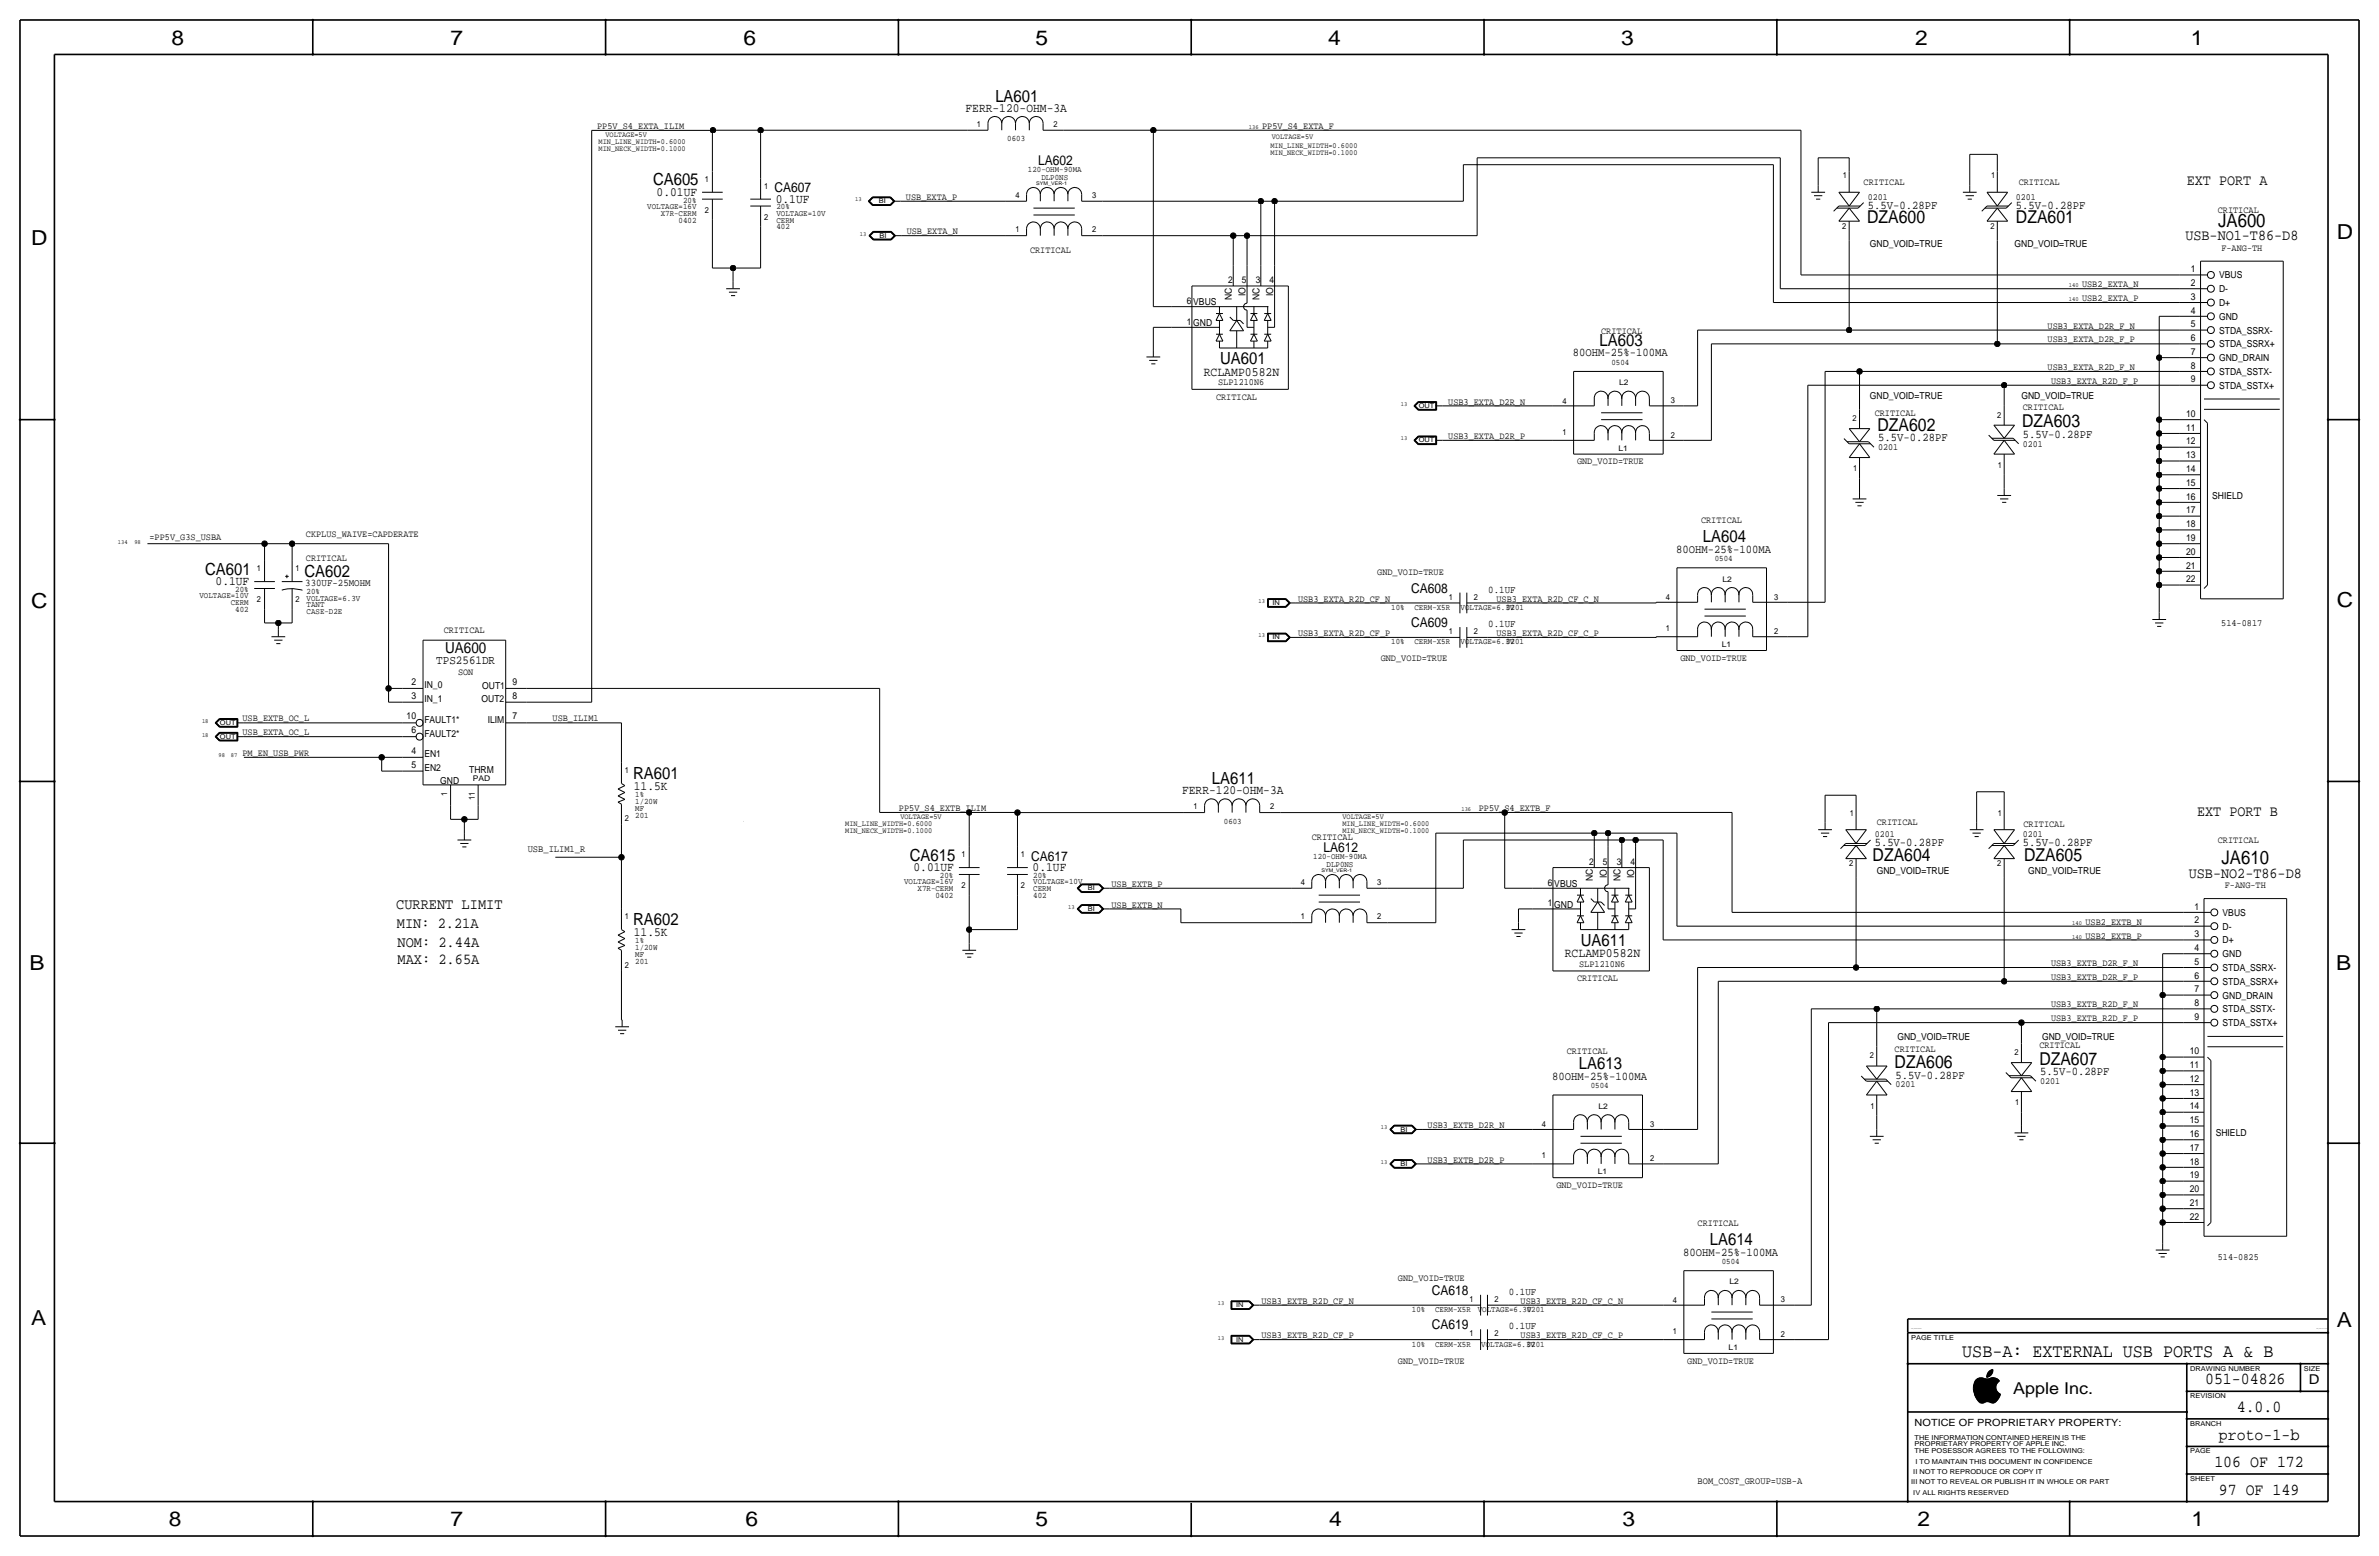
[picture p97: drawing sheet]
<svg xmlns="http://www.w3.org/2000/svg" width="877mm" height="574mm" viewBox="0 0 877 574" stroke-linecap="round" stroke-linejoin="round" font-family="sans-serif">
<defs><g id="words">
<g font-size="7.6">
<text x="63.2" y="16.5">8</text>
<text x="166.1" y="16.5">7</text>
<text x="274.1" y="16.5">6</text>
<text x="381.8" y="16.5">5</text>
<text x="489.7" y="16.5">4</text>
<text x="597.7" y="16.5">3</text>
<text x="706.1" y="16.5">2</text>
<text x="807.7" y="16.5">1</text>
<text x="861.6" y="88.1">D</text>
<text x="11.4" y="90.4">D</text>
<text x="11.4" y="224.3">C</text>
<text x="861.6" y="223.8">C</text>
<text x="10.9" y="357.6">B</text>
<text x="861.3" y="357.4">B</text>
<text x="11.4" y="488.4">A</text>
<text x="861.6" y="489.2">A</text>
<text x="62.2" y="562.6">8</text>
<text x="166.1" y="562.6">7</text>
<text x="274.8" y="562.6">6</text>
<text x="381.8" y="562.6">5</text>
<text x="490" y="562.6">4</text>
<text x="598.2" y="562.6">3</text>
<text x="706.9" y="562.6">2</text>
<text x="808" y="562.6">1</text>
</g>
<g font-size="6.9">
<text x="817.8" y="83.6">JA600</text>
<text x="819" y="318.5">JA610</text>
<text x="723.4" y="500.1">USB-A: EXTERNAL USB PORTS A &amp; B</text>
</g>
<g font-size="6.5">
<text x="688.3" y="82.3">DZA600</text>
<text x="743.2" y="82.3">DZA601</text>
<text x="692.1" y="158.8">DZA602</text>
<text x="745.5" y="157.5">DZA603</text>
<text x="690.4" y="317.2">DZA604</text>
<text x="746.3" y="317.2">DZA605</text>
<text x="698.5" y="393.7">DZA606</text>
<text x="751.8" y="392.4">DZA607</text>
</g>
<g font-size="6.2">
<text x="367" y="37.6">LA601</text>
<text x="240.7" y="68.3">CA605</text>
<text x="589.7" y="127.5">LA603</text>
<text x="449.8" y="134.1">UA601</text>
<text x="627.8" y="199.9">LA604</text>
<text x="75.6" y="211.8">CA601</text>
<text x="112.3" y="212.6">CA602</text>
<text x="233.4" y="287.3">RA601</text>
<text x="446.8" y="289.1">LA611</text>
<text x="335.4" y="317.2">CA615</text>
<text x="233.4" y="341.1">RA602</text>
<text x="582.8" y="348.6">UA611</text>
<text x="582.1" y="394.2">LA613</text>
<text x="630.4" y="459">LA614</text>
<text x="812.9" y="510.3">051-04826</text>
<text x="824.6" y="520.4">4.0.0</text>
<text x="818" y="530.6">proto-1-b</text>
<text x="816.4" y="540.8">106 OF 172</text>
<text x="818" y="550.9">97 OF 149</text>
</g>
<text font-size="6" x="742.1" y="513.9">Apple Inc.</text>
<g font-size="5.6">
<text x="806.2" y="68.3">EXT PORT A</text>
<text x="805.7" y="88.6">USB-NO1-T86-D8</text>
<text x="164.1" y="240.8">UA600</text>
<text x="810" y="300.7">EXT PORT B</text>
<text x="806.9" y="323.6">USB-NO2-T86-D8</text>
<text x="146" y="335">CURRENT LIMIT</text>
<text x="146.3" y="341.9">MIN: 2.21A</text>
<text x="146.6" y="349">NOM: 2.44A</text>
<text x="146.6" y="355.3">MAX: 2.65A</text>
</g>
<g font-size="5">
<text x="382.7" y="60.7">LA602</text>
<text x="285.5" y="70.9">CA607</text>
<text x="520.3" y="218.4">CA608</text>
<text x="520.3" y="231.1">CA609</text>
<text x="380.2" y="317.2">CA617</text>
<text x="487.9" y="313.9">LA612</text>
<text x="527.9" y="477.3">CA618</text>
<text x="527.9" y="490">CA619</text>
<text x="851.2" y="510.3">D</text>
</g>
<g font-size="4.7">
<text x="355.9" y="41.1">FERR-120-OHM-3A</text>
<text x="242.1" y="72.1">0.01UF</text>
<text x="286" y="74.7">0.1UF</text>
<text x="443.8" y="138.5">RCLAMP0582N</text>
<text x="79.5" y="215.6">0.1UF</text>
<text x="233.7" y="291.1">11.5K</text>
<text x="435.8" y="292.7">FERR-120-OHM-3A</text>
<text x="336.8" y="321.1">0.01UF</text>
<text x="380.7" y="321.1">0.1UF</text>
<text x="233.7" y="344.9">11.5K</text>
<text x="576.9" y="352.9">RCLAMP0582N</text>
</g>
<text font-size="4.5" x="160.8" y="244.9">TPS2561DR</text>
<g font-size="4.4">
<text x="688.6" y="76.9">5.5V-0.28PF</text>
<text x="743.2" y="76.9">5.5V-0.28PF</text>
<text x="579.9" y="131.3">80OHM-25%-100MA</text>
<text x="745.7" y="161.3">5.5V-0.28PF</text>
<text x="692.4" y="162.6">5.5V-0.28PF</text>
<text x="618" y="203.7">80OHM-25%-100MA</text>
<text x="691.1" y="311.9">5.5V-0.28PF</text>
<text x="745.7" y="311.9">5.5V-0.28PF</text>
<text x="572.3" y="398">80OHM-25%-100MA</text>
<text x="698.8" y="397.6">5.5V-0.28PF</text>
<text x="752.1" y="396.3">5.5V-0.28PF</text>
<text x="620.5" y="462.8">80OHM-25%-100MA</text>
</g>
<g font-size="3.8">
<text x="112.5" y="216.2">330UF-25MOHM</text>
<text x="548.7" y="218.4">0.1UF</text>
<text x="548.7" y="231.1">0.1UF</text>
<text x="556.3" y="477.3">0.1UF</text>
<text x="556.3" y="490">0.1UF</text>
</g>
<text font-size="3.7" x="705.9" y="525.5">NOTICE OF PROPRIETARY PROPERTY:</text>
<g font-size="3.6">
<text x="194.6" y="314.2">USB_ILIM1_R</text>
<text x="625.9" y="547.1">BOM_COST_GROUP=USB-A</text>
</g>
<g font-size="3.5">
<text x="220.2" y="47.5">PP5V_S4_EXTA_ILIM</text>
<text x="465.3" y="47.5">PP5V_S4_EXTA_F</text>
<text x="687.1" y="68.3">CRITICAL</text>
<text x="744.2" y="68.1">CRITICAL</text>
<text x="334" y="73.7">USB_EXTA_P</text>
<text x="688.6" y="73.7">0201</text>
<text x="743.2" y="73.7">0201</text>
<text x="817.6" y="78.5">CRITICAL</text>
<text x="334.3" y="86.4">USB_EXTA_N</text>
<text x="379.7" y="93.2">CRITICAL</text>
<text x="689.4" y="91.2">GND_VOID=TRUE</text>
<text x="742.7" y="91.2">GND_VOID=TRUE</text>
<text x="819" y="92.5">F-ANG-TH</text>
<text x="807.7" y="100.3">1</text>
<text x="452.8" y="104.4">2</text>
<text x="457.9" y="104.4">5</text>
<text x="463" y="104.4">3</text>
<text x="468" y="104.4">4</text>
<text x="767.6" y="105.9">USB2_EXTA_N</text>
<text x="807.7" y="105.4">2</text>
<text x="818.1" y="102.6">VBUS</text>
<text x="818.1" y="107.7">D-</text>
<text x="437.6" y="112.1">6</text>
<text x="439.9" y="112.5">VBUS</text>
<text x="454.2" y="110.5" transform="rotate(-90 454.2 110.5)">NC</text>
<text x="459.2" y="109.2" transform="rotate(-90 459.2 109.2)">IO</text>
<text x="464.3" y="110.5" transform="rotate(-90 464.3 110.5)">NC</text>
<text x="469.4" y="109.2" transform="rotate(-90 469.4 109.2)">IO</text>
<text x="767.6" y="111">USB2_EXTA_P</text>
<text x="807.7" y="110.5">3</text>
<text x="818.1" y="112.8">D+</text>
<text x="437.6" y="119.7">1</text>
<text x="807.7" y="115.6">4</text>
<text x="818.1" y="117.9">GND</text>
<text x="439.9" y="120.1">GND</text>
<text x="590.3" y="122.9">CRITICAL</text>
<text x="754.9" y="121.2">USB3_EXTA_D2R_F_N</text>
<text x="807.7" y="125.7">6</text>
<text x="807.7" y="120.7">5</text>
<text x="818.1" y="122.9">STDA_SSRX-</text>
<text x="754.9" y="126.2">USB3_EXTA_D2R_F_P</text>
<text x="807.7" y="130.8">7</text>
<text x="818.1" y="128">STDA_SSRX+</text>
<text x="754.9" y="136.4">USB3_EXTA_R2D_F_N</text>
<text x="807.7" y="135.9">8</text>
<text x="818.1" y="133.1">GND_DRAIN</text>
<text x="449.1" y="142.1">SLP1210N6</text>
<text x="756.2" y="141.5">USB3_EXTA_R2D_F_P</text>
<text x="807.7" y="141">9</text>
<text x="818.1" y="138.2">STDA_SSTX-</text>
<text x="818.1" y="143.3">STDA_SSTX+</text>
<text x="448.3" y="147.3">CRITICAL</text>
<text x="533.9" y="149.1">USB3_EXTA_D2R_N</text>
<text x="689.4" y="147.1">GND_VOID=TRUE</text>
<text x="745.2" y="147.1">GND_VOID=TRUE</text>
<text x="691.1" y="153.2">CRITICAL</text>
<text x="745.7" y="151.1">CRITICAL</text>
<text x="806" y="153.7">10</text>
<text x="533.9" y="161.8">USB3_EXTA_D2R_P</text>
<text x="806" y="158.7">11</text>
<text x="692.4" y="165.9">0201</text>
<text x="745.7" y="164.6">0201</text>
<text x="806" y="163.8">12</text>
<text x="581.4" y="171.2">GND_VOID=TRUE</text>
<text x="806" y="174">14</text>
<text x="806" y="168.9">13</text>
<text x="806" y="179.1">15</text>
<text x="806" y="184.2">16</text>
<text x="815.6" y="183.9">SHIELD</text>
<text x="806" y="189.2">17</text>
<text x="112.8" y="197.9">CKPLUS_WAIVE=CAPDERATE</text>
<text x="627.1" y="192.8">CRITICAL</text>
<text x="806" y="194.3">18</text>
<text x="55.1" y="198.9">=PP5V_G3S_USBA</text>
<text x="806" y="199.4">19</text>
<text x="112.8" y="206.8">CRITICAL</text>
<text x="806" y="209.5">21</text>
<text x="806" y="204.5">20</text>
<text x="507.7" y="211.8">GND_VOID=TRUE</text>
<text x="806" y="214.6">22</text>
<text x="478.5" y="221.7">USB3_EXTA_R2D_CF_N</text>
<text x="551.7" y="221.7">USB3_EXTA_R2D_CF_C_N</text>
<text x="163.6" y="233.4">CRITICAL</text>
<text x="818.9" y="230.9">514-0817</text>
<text x="478.5" y="234.4">USB3_EXTA_R2D_CF_P</text>
<text x="551.7" y="234.4">USB3_EXTA_R2D_CF_C_P</text>
<text x="509" y="243.6">GND_VOID=TRUE</text>
<text x="619.5" y="243.6">GND_VOID=TRUE</text>
<text x="168.9" y="248.9">SON</text>
<text x="151.7" y="257.6">3</text>
<text x="151.7" y="252.5">2</text>
<text x="156.5" y="253.7">IN_0</text>
<text x="177.8" y="254">OUT1</text>
<text x="189" y="257.6">8</text>
<text x="189" y="252.5">9</text>
<text x="156.5" y="258.8">IN_1</text>
<text x="177.5" y="258.8">OUT2</text>
<text x="89.4" y="265.9">USB_EXTB_OC_L</text>
<text x="149.9" y="265.2">10</text>
<text x="156.5" y="266.4">FAULT1*</text>
<text x="179.8" y="266.4">ILIM</text>
<text x="189" y="265.2">7</text>
<text x="203.7" y="265.9">USB_ILIM1</text>
<text x="89.4" y="271">USB_EXTA_OC_L</text>
<text x="151.7" y="270.3">6</text>
<text x="156.5" y="271.5">FAULT2*</text>
<text x="89.4" y="278.6">PM_EN_USB_PWR</text>
<text x="151.7" y="277.9">4</text>
<text x="156.5" y="279.1">EN1</text>
<text x="151.7" y="283">5</text>
<text x="156.5" y="284.2">EN2</text>
<text x="173" y="285">THRM</text>
<text x="162.3" y="288.8">GND</text>
<text x="331.4" y="299">PP5V_S4_EXTB_ILIM</text>
<text x="545.2" y="299">PP5V_S4_EXTB_F</text>
<text x="691.9" y="304">CRITICAL</text>
<text x="746" y="304.8">CRITICAL</text>
<text x="483.6" y="309.6">CRITICAL</text>
<text x="691.1" y="308.6">0201</text>
<text x="745.7" y="308.6">0201</text>
<text x="817.6" y="310.9">CRITICAL</text>
<text x="585.9" y="318.8">2</text>
<text x="591" y="318.8">5</text>
<text x="592.3" y="323.6" transform="rotate(-90 592.3 323.6)">IO</text>
<text x="596" y="318.8">3</text>
<text x="601.1" y="318.8">4</text>
<text x="602.5" y="323.6" transform="rotate(-90 602.5 323.6)">IO</text>
<text x="691.9" y="322.3">GND_VOID=TRUE</text>
<text x="747.8" y="322.3">GND_VOID=TRUE</text>
<text x="409.8" y="326.9">USB_EXTB_P</text>
<text x="570.6" y="326.4">6</text>
<text x="573" y="326.9">VBUS</text>
<text x="587.2" y="324.8" transform="rotate(-90 587.2 324.8)">NC</text>
<text x="597.4" y="324.8" transform="rotate(-90 597.4 324.8)">NC</text>
<text x="820.2" y="327.4">F-ANG-TH</text>
<text x="409.8" y="334.5">USB_EXTB_N</text>
<text x="570.6" y="334.1">1</text>
<text x="573" y="334.5">GND</text>
<text x="809" y="335.3">1</text>
<text x="768.9" y="340.9">USB2_EXTB_N</text>
<text x="809" y="340.4">2</text>
<text x="819.4" y="337.6">VBUS</text>
<text x="768.9" y="345.9">USB2_EXTB_P</text>
<text x="809" y="345.4">3</text>
<text x="819.4" y="347.7">D+</text>
<text x="819.4" y="342.6">D-</text>
<text x="809" y="350.5">4</text>
<text x="819.4" y="352.8">GND</text>
<text x="582.2" y="356.5">SLP1210N6</text>
<text x="756.2" y="356.1">USB3_EXTB_D2R_F_N</text>
<text x="809" y="355.6">5</text>
<text x="819.4" y="357.9">STDA_SSRX-</text>
<text x="581.4" y="361.7">CRITICAL</text>
<text x="756.2" y="361.2">USB3_EXTB_D2R_F_P</text>
<text x="809" y="360.7">6</text>
<text x="809" y="365.8">7</text>
<text x="819.4" y="363">STDA_SSRX+</text>
<text x="756.2" y="371.3">USB3_EXTB_R2D_F_N</text>
<text x="809" y="370.8">8</text>
<text x="819.4" y="368">GND_DRAIN</text>
<text x="756.2" y="376.4">USB3_EXTB_R2D_F_P</text>
<text x="809" y="375.9">9</text>
<text x="819.4" y="373.1">STDA_SSTX-</text>
<text x="699.5" y="383.3">GND_VOID=TRUE</text>
<text x="752.9" y="383.3">GND_VOID=TRUE</text>
<text x="819.4" y="378.2">STDA_SSTX+</text>
<text x="577.6" y="388.4">CRITICAL</text>
<text x="698.5" y="387.6">CRITICAL</text>
<text x="751.8" y="386.3">CRITICAL</text>
<text x="807.3" y="388.6">10</text>
<text x="807.3" y="393.7">11</text>
<text x="698.8" y="400.8">0201</text>
<text x="752.1" y="399.5">0201</text>
<text x="807.3" y="398.8">12</text>
<text x="807.3" y="403.9">13</text>
<text x="807.3" y="408.9">14</text>
<text x="526.3" y="415.8">USB3_EXTB_D2R_N</text>
<text x="807.3" y="419.1">16</text>
<text x="807.3" y="414">15</text>
<text x="816.9" y="418.8">SHIELD</text>
<text x="807.3" y="424.2">17</text>
<text x="526.3" y="428.5">USB3_EXTB_D2R_P</text>
<text x="807.3" y="429.3">18</text>
<text x="573.8" y="437.9">GND_VOID=TRUE</text>
<text x="807.3" y="434.3">19</text>
<text x="807.3" y="439.4">20</text>
<text x="807.3" y="449.6">22</text>
<text x="807.3" y="444.5">21</text>
<text x="625.9" y="451.9">CRITICAL</text>
<text x="817.6" y="464.6">514-0825</text>
<text x="515.4" y="472.2">GND_VOID=TRUE</text>
<text x="465.1" y="480.6">USB3_EXTB_R2D_CF_N</text>
<text x="560.6" y="480.6">USB3_EXTB_R2D_CF_C_N</text>
<text x="465.1" y="493.3">USB3_EXTB_R2D_CF_P</text>
<text x="560.6" y="493.3">USB3_EXTB_R2D_CF_C_P</text>
<text x="515.4" y="502.7">GND_VOID=TRUE</text>
<text x="622" y="502.7">GND_VOID=TRUE</text>
</g>
<g font-size="3.1">
<text x="360.2" y="46.7">1</text>
<text x="388.4" y="46.7">2</text>
<text x="371.4" y="52.1">0603</text>
<text x="379" y="63.5">120-OHM-90MA</text>
<text x="679.4" y="65.8">1</text>
<text x="734.1" y="65.8">1</text>
<text x="259.8" y="67.1">1</text>
<text x="281.7" y="69.6">1</text>
<text x="383.9" y="66.3">DLP0NS</text>
<text x="238.6" y="77">VOLTAGE=16V</text>
<text x="251.8" y="74.7">20%</text>
<text x="286.3" y="77.2">20%</text>
<text x="374.4" y="72.9">4</text>
<text x="402.6" y="72.9">3</text>
<text x="243.6" y="79.5">X7R-CERM</text>
<text x="250.2" y="82">0402</text>
<text x="259.8" y="78.5">2</text>
<text x="281.7" y="81">2</text>
<text x="286.3" y="79.5">VOLTAGE=10V</text>
<text x="286.3" y="82">CERM</text>
<text x="286.3" y="84.6">402</text>
<text x="374.4" y="85.6">1</text>
<text x="402.6" y="85.6">2</text>
<text x="679.2" y="84.3">2</text>
<text x="733.8" y="84.3">2</text>
<text x="594.1" y="134.4">0504</text>
<text x="576.1" y="148.8">4</text>
<text x="615.9" y="148.6">3</text>
<text x="683" y="155.2">2</text>
<text x="736.3" y="153.9">2</text>
<text x="576.1" y="160.3">1</text>
<text x="615.9" y="161.3">2</text>
<text x="683.3" y="173.7">1</text>
<text x="736.6" y="172.5">1</text>
<text x="632.2" y="206.8">0504</text>
<text x="94.7" y="210.6">1</text>
<text x="109" y="210.6">1</text>
<text x="73.5" y="220.5">VOLTAGE=10V</text>
<text x="86.7" y="218.2">20%</text>
<text x="94.7" y="222">2</text>
<text x="109" y="222">2</text>
<text x="113" y="221.5">VOLTAGE=6.3V</text>
<text x="113" y="218.9">20%</text>
<text x="534.2" y="221">1</text>
<text x="543.3" y="221">2</text>
<text x="614.2" y="221.2">4</text>
<text x="654" y="221">3</text>
<text x="85.1" y="223">CERM</text>
<text x="86.7" y="225.6">402</text>
<text x="113" y="226.3">CASE-D2E</text>
<text x="113" y="223.8">TANT</text>
<text x="512.9" y="224.8">10%</text>
<text x="521.5" y="224.8">CERM-X5R</text>
<text x="538.5" y="224.8">VOLTAGE=6.3V</text>
<text x="555.2" y="224.8">0201</text>
<text x="534.2" y="233.7">1</text>
<text x="543.3" y="233.7">2</text>
<text x="614.2" y="232.7">1</text>
<text x="654" y="233.7">2</text>
<text x="512.9" y="237.5">10%</text>
<text x="521.5" y="237.5">CERM-X5R</text>
<text x="538.5" y="237.5">VOLTAGE=6.3V</text>
<text x="555.2" y="237.5">0201</text>
<text x="230.4" y="285">1</text>
<text x="164.8" y="293.4" transform="rotate(-90 164.8 293.4)">1</text>
<text x="234.2" y="293.9">1%</text>
<text x="175" y="294.9" transform="rotate(-90 175 294.9)">11</text>
<text x="234.2" y="299">MF</text>
<text x="234.2" y="296.4">1/20W</text>
<text x="440" y="298.2">1</text>
<text x="468.2" y="298.2">2</text>
<text x="230.4" y="302.8">2</text>
<text x="234.2" y="301.5">201</text>
<text x="451.2" y="303.6">0603</text>
<text x="682" y="300.7">1</text>
<text x="736.6" y="300.7">1</text>
<text x="354.5" y="316">1</text>
<text x="376.4" y="316">1</text>
<text x="484.1" y="316.7">120-OHM-90MA</text>
<text x="346.5" y="323.6">20%</text>
<text x="380.9" y="323.6">20%</text>
<text x="489.1" y="319.5">DLP0NS</text>
<text x="681.7" y="319.3">2</text>
<text x="736.3" y="319.3">2</text>
<text x="333.3" y="325.9">VOLTAGE=16V</text>
<text x="338.3" y="328.4">X7R-CERM</text>
<text x="354.5" y="327.4">2</text>
<text x="376.4" y="327.4">2</text>
<text x="380.9" y="328.4">CERM</text>
<text x="380.9" y="325.9">VOLTAGE=10V</text>
<text x="479.5" y="326.1">4</text>
<text x="507.7" y="326.1">3</text>
<text x="344.9" y="331">0402</text>
<text x="380.9" y="331">402</text>
<text x="230.4" y="338.8">1</text>
<text x="479.5" y="338.8">1</text>
<text x="507.7" y="338.8">2</text>
<text x="234.2" y="347.7">1%</text>
<text x="234.2" y="352.8">MF</text>
<text x="234.2" y="350.3">1/20W</text>
<text x="230.4" y="356.6">2</text>
<text x="234.2" y="355.3">201</text>
<text x="742.7" y="388.9">2</text>
<text x="689.4" y="390.1">2</text>
<text x="586.5" y="401.1">0504</text>
<text x="742.9" y="407.4">1</text>
<text x="689.6" y="408.7">1</text>
<text x="568.4" y="415.5">4</text>
<text x="608.3" y="415.3">3</text>
<text x="568.4" y="427">1</text>
<text x="608.3" y="428">2</text>
<text x="634.7" y="465.8">0504</text>
<text x="541.8" y="479.8">1</text>
<text x="550.9" y="479.8">2</text>
<text x="520.5" y="483.6">10%</text>
<text x="529.1" y="483.6">CERM-X5R</text>
<text x="544.8" y="483.6">VOLTAGE=6.3V</text>
<text x="562.9" y="483.6">0201</text>
<text x="616.7" y="480.3">4</text>
<text x="656.6" y="480.1">3</text>
<text x="616.7" y="491.7">1</text>
<text x="520.5" y="496.3">10%</text>
<text x="529.1" y="496.3">CERM-X5R</text>
<text x="541.8" y="492.5">1</text>
<text x="546.1" y="496.3">VOLTAGE=6.3V</text>
<text x="550.9" y="492.5">2</text>
<text x="562.9" y="496.3">0201</text>
<text x="656.6" y="492.8">2</text>
</g>
<g font-size="2.9">
<text x="220.7" y="53.1">MIN_LINE_WIDTH=0.6000</text>
<text x="223.2" y="50.6">VOLTAGE=5V</text>
<text x="468.9" y="51.1">VOLTAGE=5V</text>
<text x="220.7" y="55.7">MIN_NECK_WIDTH=0.1000</text>
<text x="468.4" y="54.6">MIN_LINE_WIDTH=0.6000</text>
<text x="468.4" y="57.2">MIN_NECK_WIDTH=0.1000</text>
<text x="597" y="142">L2</text>
<text x="596.6" y="166.1">L1</text>
<text x="635.1" y="214.4">L2</text>
<text x="634.7" y="238.5">L1</text>
<text x="174.3" y="288">PAD</text>
<text x="311.6" y="304.5">MIN_LINE_WIDTH=0.6000</text>
<text x="331.9" y="302">VOLTAGE=5V</text>
<text x="494.9" y="304.6">MIN_LINE_WIDTH=0.6000</text>
<text x="494.9" y="302.1">VOLTAGE=5V</text>
<text x="311.6" y="307.1">MIN_NECK_WIDTH=0.1000</text>
<text x="494.9" y="307.1">MIN_NECK_WIDTH=0.1000</text>
<text x="589.3" y="408.7">L2</text>
<text x="589" y="432.8">L1</text>
<text x="637.6" y="473.5">L2</text>
<text x="637.3" y="497.6">L1</text>
</g>
<g font-size="2.5">
<text x="324" y="74.9">BI</text>
<text x="324.3" y="87.6">BI</text>
<text x="523" y="150.4">OUT</text>
<text x="523" y="163.1">OUT</text>
<text x="469.1" y="223">IN</text>
<text x="469.1" y="235.7">IN</text>
<text x="81.1" y="267.2">OUT</text>
<text x="81.1" y="272.3">OUT</text>
<text x="401.1" y="328.2">BI</text>
<text x="401.1" y="335.8">BI</text>
<text x="516.3" y="417.1">BI</text>
<text x="516.3" y="429.8">BI</text>
<text x="455.7" y="481.8">IN</text>
<text x="455.7" y="494.5">IN</text>
<text x="704.6" y="493.8">PAGE TITLE</text>
<text x="807.5" y="505.2">DRAWING NUMBER</text>
<text x="849.4" y="505.2">SIZE</text>
<text x="807.5" y="515.4">REVISION</text>
<text x="807.5" y="525.5">BRANCH</text>
<text x="705.9" y="533.1">PROPRIETARY PROPERTY OF APPLE INC.</text>
<text x="705.9" y="530.6">THE INFORMATION CONTAINED HEREIN IS THE</text>
<text x="705.9" y="535.7">THE POSESSOR AGREES TO THE FOLLOWING:</text>
<text x="706.1" y="539.5">I TO MAINTAIN THIS DOCUMENT IN CONFIDENCE</text>
<text x="807.5" y="535.7">PAGE</text>
<text x="705.4" y="543.3">II NOT TO REPRODUCE OR COPY IT</text>
<text x="807.5" y="545.8">SHEET</text>
<text x="704.6" y="547.1">III NOT TO REVEAL OR PUBLISH IT IN WHOLE OR PART</text>
<text x="705.4" y="550.9">IV ALL RIGHTS RESERVED</text>
</g>
<g font-size="2.3">
<text x="460.5" y="47.5">136</text>
<text x="315.3" y="74.2">13</text>
<text x="317" y="86.9">13</text>
<text x="762.7" y="105.9">140</text>
<text x="762.7" y="111">140</text>
<text x="516.4" y="149.6">13</text>
<text x="516.4" y="162.3">13</text>
<text x="43.4" y="200.4">134</text>
<text x="49.5" y="200.4">98</text>
<text x="464" y="222.2">13</text>
<text x="464" y="234.9">13</text>
<text x="74.5" y="266.4">18</text>
<text x="74.5" y="271.5">18</text>
<text x="80.5" y="279.1">98</text>
<text x="85.1" y="279.1">87</text>
<text x="538.8" y="299">136</text>
<text x="393.8" y="335">13</text>
<text x="764" y="340.9">140</text>
<text x="764" y="345.9">140</text>
<text x="509.1" y="416.3">13</text>
<text x="509.1" y="429">13</text>
<text x="449" y="481.1">13</text>
<text x="449" y="493.8">13</text>
</g>
<g font-size="1.8">
<text x="382" y="68.3">SYM_VER-1</text>
<text x="487.2" y="321.6">SYM_VER-1</text>
</g>
<g font-size=".4">
<text x="704.6" y="490">SYNC_MASTER=RAYMOND</text>
<text x="854" y="490">SYNC_DATE=08/27/2019</text>
</g>
</g></defs>
<g fill="none" stroke="#000" stroke-width=".37">
<path d="M218.1 48.1h44.7zM218.1 48.1v210.7zM262.6 48v15.2zM262.6 48h.2zM262.8 48h17.6zM262.8 48.1h.1M280.4 48h76.2zM280.4 48v17.8zM356.6 48h7.6zM364.2 45.5v2.5zM364.2 45.5a2.54 2.54 0 0 1 2.6-2.6 2.54 2.54 0 0 1 2.5 2.6 2.54 2.54 0 0 1 2.6-2.6 2.54 2.54 0 0 1 2.5 2.6 2.54 2.54 0 0 1 2.5-2.6 2.54 2.54 0 0 1 2.6 2.6 2.54 2.54 0 0 1 2.5-2.6 2.54 2.54 0 0 1 2.6 2.6M369.3 45.5v2.5z"/>
<path d="M374.4 45.5v2.5zM379.5 45.5v2.5zM384.6 45.5v2.5zM384.6 48h7.6zM392.2 48h33zM425.2 48v65zM425.2 48h238.8zM544.6 58.2v28.7zM544.6 58.2h111.7zM656.3 58.2v48.2zM664 48v53.3zM670.3 58.2h11.4z"/>
<path d="M670.3 58.2v10.1zM681.7 58.2v5zM726.2 56.9h10.1zM726.2 56.9v11.4zM736.3 56.9v6.3zM258.8 70.9h7.6zM258.8 73.4h7.6zM262.6 63.2v7.7zM262.6 73.4v7.6zM276.6 73.4h7.6zM276.6 75.9h7.6zM280.4 65.8v7.6z"/>
<path d="M280.4 75.9v7.7zM320.1 74.2l1.6 1.5zM320.1 74.2l1.6-1.6zM320.2 74.2l1.5 1.4zM320.4 74.2l1.4 1.3zM320.4 74.2l1.4-1.4zM320.5 74.2l1.3 1.2zM321.7 75.7h6.6zM321.7 72.6h6.6zM321.7 75.6h6.6zM321.7 72.7h6.6zM321.7 72.7l-1.5 1.5z"/>
<path d="M321.8 75.5h6.4zM321.8 72.8h6.4zM321.8 75.4h6.4zM321.8 72.9h6.4zM321.8 72.9l-1.3 1.3zM328.2 72.9l1.2 1.3zM328.2 75.4l1.2-1.2zM328.2 72.8l1.4 1.4zM328.3 72.7l1.4 1.5zM328.3 72.6l1.6 1.6zM328.3 75.7l1.6-1.5zM329.4 74.2h2.6z"/>
<path d="M329.6 74.2l-1.4 1.3zM329.7 74.2l-1.4 1.4zM332 74.2h38.8zM370.8 74.2h7.7zM378.5 71.6v2.6zM378.5 71.6a2.54 2.54 0 0 1 2.5-2.5 2.54 2.54 0 0 1 2.5 2.5 2.54 2.54 0 0 1 2.6-2.5 2.54 2.54 0 0 1 2.5 2.5 2.54 2.54 0 0 1 2.6-2.5 2.54 2.54 0 0 1 2.5 2.5 2.54 2.54 0 0 1 2.5-2.5 2.54 2.54 0 0 1 2.6 2.5M381 76.7h15.2zM381 79.2h15.2zM383.5 71.6v2.6zM388.6 71.6v2.6zM393.7 71.6v2.6zM398.8 71.6v2.6z"/>
<path d="M398.8 74.2h7.6zM406.4 74.2h58.4zM464.8 74.2h5.1zM464.8 74.2v23.6zM469.9 74.2h69.6zM469.9 74.2v23.6zM539.5 60.7v13.5zM539.5 60.7h114.3zM653.8 60.7v50.8zM667.8 70.9h5zM668.8 72.1h3zM669.5 73.4h1.6z"/>
<path d="M670.3 68.3v2.6zM676 77.9l1.9-2zM677.2 76.7h7.8zM677.9 70.9h7.6zM677.9 75.9h7.9zM677.9 70.9l3.8 5zM681.7 76.7l-3.8 4.8zM681.7 76.7l3.8 4.8zM681.7 63.2v7.7zM685 76.7l2.1-2zM685.5 70.9l-3.8 5zM723.6 70.9h5.1z"/>
<path d="M724.7 72.1h3zM725.4 73.4h1.5zM726.2 68.3v2.6zM730.6 77.9l1.9-2zM731.8 76.7h7.8zM732.5 70.9h7.7zM732.5 75.9h7.9zM732.5 70.9l3.8 5zM736.3 76.7l-3.8 4.8zM736.3 76.7l3.9 4.8zM736.3 63.2v7.7zM739.6 76.7l2.1-2z"/>
<path d="M740.2 70.9l-3.9 5zM262.6 98.8h7.7zM262.6 81v17.8zM270.3 98.8h10.1zM270.3 98.8v5.1zM280.4 83.6v15.2zM320.3 86.9l1.6 1.5zM320.3 86.9l1.6-1.6zM320.5 86.9l1.5 1.4zM320.5 86.9l1.5-1.5zM320.6 86.9l1.4 1.3zM320.6 86.9l1.4-1.4z"/>
<path d="M320.8 86.9l1.3 1.2zM320.8 86.9l1.3-1.3zM321.9 88.4h6.7zM321.9 85.3h6.7zM322 88.3h6.5zM322 85.4h6.5zM322 88.2h6.5zM322 85.5h6.5zM322.1 88.1h6.3zM322.1 85.6h6.3zM328.4 85.6l1.3 1.3zM328.4 88.1l1.3-1.2z"/>
<path d="M328.5 85.5l1.3 1.4zM328.5 85.4l1.5 1.5zM328.6 85.3l1.5 1.6zM329.7 86.9h2.5zM329.8 86.9l-1.3 1.3zM330 86.9l-1.5 1.4zM330.1 86.9l-1.5 1.5zM332.2 86.9h38.6zM370.8 86.9h7.7zM378.5 84.3v2.6zM378.5 84.3a2.54 2.54 0 0 1 2.5-2.5 2.54 2.54 0 0 1 2.5 2.5 2.54 2.54 0 0 1 2.6-2.5 2.54 2.54 0 0 1 2.5 2.5 2.54 2.54 0 0 1 2.6-2.5 2.54 2.54 0 0 1 2.5 2.5 2.54 2.54 0 0 1 2.5-2.5 2.54 2.54 0 0 1 2.6 2.5M383.5 84.3v2.6z"/>
<path d="M388.6 84.3v2.6zM393.7 84.3v2.6zM398.8 86.9h7.6zM398.8 84.3v2.6zM406.4 86.9h48.3zM454.7 86.9h5zM454.7 86.9v10.9zM454.7 97.8v7.6zM459.7 86.9h84.9zM459.7 86.9v10.9zM459.7 97.8v14zM464.8 97.8v7.6z"/>
<path d="M469.9 97.8v22.9zM677.9 81.5h7.6zM681.7 88.6v33.1zM681.7 81.5v7.1zM732.5 81.5h7.7zM736.3 88.6v38.1zM736.3 81.5v7.1zM811.3 96.3h30.5zM811.3 96.3v124.4zM841.8 96.3v124.4zM267.7 106.4h5.1zM268.7 107.7h3.1z"/>
<path d="M269.5 109h1.5zM270.3 103.9v2.5zM425.2 113h6.6zM431.8 113h35.6zM439.4 105.4v38.1zM439.4 105.4h35.6zM448.3 118.1h2.5zM448.3 115.6h2.5zM449.6 115.6l-1.3 2.5zM449.6 115.6l1.2 2.5zM449.6 113v2.6zM449.6 118.1v5.1z"/>
<path d="M453.4 116.8l1.3 1.3zM454.7 118.1h2.5zM455.9 118.1l-2.5 3.8zM455.9 118.1l2.6 3.8zM455.9 113v5.1zM457.2 118.1l1.3 1.3zM459.7 114.3v6.4zM459.7 111.8a1.27 1.27 0 0 0-1.2 1.2 1.27 1.27 0 0 0 1.2 1.3M461 115.6h2.5zM461 118.1h2.5zM462.3 118.1v5.1zM462.3 115.6l-1.3 2.5z"/>
<path d="M462.3 115.6l1.2 2.5zM462.3 113v2.6zM466.1 115.6h2.5zM466.1 118.1h2.5zM467.4 118.1v5.1zM467.4 115.6l-1.3 2.5zM467.4 115.6l1.2 2.5zM467.4 113v2.6zM467.4 113h.1M475 105.4v38.1zM653.8 111.5h149.9zM656.3 106.4h147.4z"/>
<path d="M664 101.3h139.7zM796 116.6v15.2zM796 116.6h7.7zM803.7 101.3h10.1zM803.7 111.5h10.1zM803.7 106.4h10.1zM803.7 116.6h10.1zM422.7 131.6h5zM423.7 132.8h3zM424.4 134.1h1.6zM425.2 120.7h6.6zM425.2 120.7v8.3z"/>
<path d="M425.2 129v2.6zM431.8 120.7h17.8zM448.3 125.7h2.5zM448.3 123.2h2.5zM449.6 123.2l1.2 2.5zM449.6 123.2l-1.3 2.5zM449.6 125.7v2.6zM449.6 128.3h17.8zM453.4 121.9h5.1zM455.9 121.9v6.4zM459.7 120.7h2.6zM461 125.7h2.5z"/>
<path d="M461 123.2h2.5zM462.3 123.2l1.2 2.5zM462.3 123.2l-1.3 2.5zM462.3 125.7v2.6zM466.1 125.7h2.5zM466.1 123.2h2.5zM467.4 120.7h2.5zM467.4 123.2l-1.3 2.5zM467.4 123.2l1.2 2.5zM467.4 125.7v2.6zM580.1 136.9h33.1zM580.1 136.9v30.5z"/>
<path d="M613.2 136.9v30.5zM625.9 121.7v27.9zM625.9 121.7h55.8zM630.9 126.7h105.4zM630.9 126.7v35.6zM672.8 136.9v85.1zM672.8 136.9h12.7zM681.7 121.7h122zM685.5 136.9h118.2zM685.5 136.9v14zM736.3 126.7h67.4zM796 131.8v22.9z"/>
<path d="M796 131.8h7.7zM803.7 121.7h10.1zM803.7 136.9h10.1zM803.7 131.8h10.1zM803.7 126.7h10.1zM439.4 143.5h35.6zM521.3 149.6l1.5 1.6zM521.4 149.6l1.5-1.5zM521.4 149.6l1.5 1.5zM521.6 149.6l1.3 1.4zM521.7 149.6l1.3 1.3zM522.8 148l-1.5 1.6z"/>
<path d="M522.8 148h6.8zM522.8 151.2h6.8zM522.9 148.1h6.6zM522.9 151.1h6.6zM522.9 148.2l-1.3 1.4zM522.9 148.2h6.5zM522.9 151h6.5zM523 148.3l-1.3 1.3zM523 148.3h6.3zM523 150.9h6.3zM529.3 149.6h2.6zM529.3 148.3v2.6z"/>
<path d="M529.4 148.2v2.8zM529.5 148.1v3zM529.6 148v3.2zM531.9 149.6h40.6zM572.5 149.6h15.3zM587.8 159.8v2.5zM587.8 147.1v2.5zM587.8 147.1a2.54 2.54 0 0 1 2.5-2.9 2.54 2.54 0 0 1 2.5 2.9 2.56 2.56 0 0 1 2.5-2.9 2.56 2.56 0 0 1 2.6 2.9 2.56 2.56 0 0 1 2.5-2.9 2.56 2.56 0 0 1 2.5 2.9 2.56 2.56 0 0 1 2.6-2.9 2.56 2.56 0 0 1 2.5 2.9M587.8 159.8a2.54 2.54 0 0 1 2.5-2.9 2.54 2.54 0 0 1 2.5 2.9 2.56 2.56 0 0 1 2.5-2.9 2.56 2.56 0 0 1 2.6 2.9 2.56 2.56 0 0 1 2.5-2.9 2.56 2.56 0 0 1 2.5 2.9 2.56 2.56 0 0 1 2.6-2.9 2.56 2.56 0 0 1 2.5 2.9M590.3 154.7h15.2zM590.3 152.1h15.2zM592.8 159.8v2.5z"/>
<path d="M592.8 147.1v2.5zM597.9 159.8v2.5zM597.9 147.1v2.5zM603 159.8v2.5zM603 147.1v2.5zM608.1 147.1v2.5zM608.1 149.6h12.7zM608.1 159.8v2.5zM620.8 149.6h5.1zM666.5 142h72.4zM666.5 142v92.7zM681.7 158h7.7z"/>
<path d="M681.7 158l3.8 4.8zM685.5 150.9v7.1zM689.4 158l-3.9 4.8zM735.1 156.7h7.6zM735.1 156.7l3.8 4.8zM738.9 142h64.8zM738.9 142v7.6zM738.9 149.6v7.1zM742.7 156.7l-3.8 4.8zM796 159.8v5zM796 159.8h7.7zM796 154.7v5.1z"/>
<path d="M796 154.7h7.7zM803.7 142h10.1zM803.7 159.8h7.6zM803.7 154.7h7.6zM812.5 154.7l1.3 1.3zM812.5 150.9h28zM812.5 147.1h28zM813.8 156v59.6zM521.3 162.3l1.5 1.6zM521.4 162.3l1.5-1.5zM521.4 162.3l1.5 1.5zM521.6 162.3l1.3 1.4z"/>
<path d="M521.7 162.3l1.3 1.3zM522.8 160.7l-1.5 1.6zM522.8 160.7h6.8zM522.8 163.9h6.8zM522.9 160.8h6.6zM522.9 163.8h6.6zM522.9 160.9l-1.3 1.4zM522.9 160.9h6.5zM522.9 163.7h6.5zM523 161l-1.3 1.3zM523 161h6.3zM523 163.6h6.3z"/>
<path d="M529.3 162.3h2.6zM529.3 161v2.6zM529.4 160.9v2.8zM529.5 160.8v3zM529.6 160.7v3.2zM531.9 162.3h40.6zM572.5 162.3h15.3zM580.1 167.4h33.1zM608.1 162.3h12.7zM620.8 162.3h10.1zM679.8 161.6l1.9 2zM681 162.8h7.8z"/>
<path d="M681.7 168.7h7.7zM681.7 163.6h7.9zM685.5 176.3v5.1zM685.5 163.6l-3.8 5.1zM685.5 163.6l3.9 5.1zM685.5 168.7v7.6zM688.8 162.8l2.1 2zM733.1 160.4l2 1.9zM734.3 161.5h7.9zM735.1 167.4h7.6zM735.1 162.3h7.8zM738.9 175v5.1z"/>
<path d="M738.9 162.3l-3.8 5.1zM738.9 162.3l3.8 5.1zM738.9 167.4v7.6zM742.2 161.5l2 2.1zM796 175v5.1zM796 175h7.7zM796 169.9v5.1zM796 169.9h7.7zM796 164.8v5.1zM796 164.8h7.7zM803.7 169.9h7.6zM803.7 164.8h7.6z"/>
<path d="M803.7 175h7.6zM683 183.9h5.1zM684 185.2h3.1zM684.8 186.4h1.5zM685.5 181.4v2.5zM736.3 182.6h5.1zM737.4 183.9h3zM738.1 185.2h1.5zM738.9 180.1v2.5zM796 195.3v5.1zM796 195.3h7.7zM796 190.2v5.1z"/>
<path d="M796 185.2v5zM796 190.2h7.7zM796 185.2h7.7zM796 180.1v5.1zM796 180.1h7.7zM803.7 195.3h7.6zM803.7 190.2h7.6zM803.7 185.2h7.6zM803.7 180.1h7.6zM54.4 200.4h43.1zM93.7 214.4h7.6zM93.7 216.9h7.6z"/>
<path d="M97.5 200.4h10.2zM97.5 200.4v6.4zM97.5 206.8v7.6zM97.5 216.9v7.6zM103.9 214.4h7.6zM103.9 217.5a12.9 12.9 0 0 1 7.6 .1M105.2 212.4h1.2zM105.8 211.8v1.3zM107.7 200.4h35.6zM107.7 200.4v6.4zM107.7 216.9v7.6zM107.7 206.8v7.6z"/>
<path d="M143.3 200.4v53.3zM538.2 218.4v7.7zM540.8 218.4v7.7zM618.2 209.3h33.1zM618.2 209.3v30.5zM625.9 219.5v2.5zM625.9 219.5a2.54 2.54 0 0 1 2.5-2.9 2.54 2.54 0 0 1 2.5 2.9M630.9 219.5v2.5zM630.9 219.5a2.54 2.54 0 0 1 2.6-2.9 2.54 2.54 0 0 1 2.5 2.9M636 219.5v2.5zM636 219.5a2.54 2.54 0 0 1 2.5-2.9 2.54 2.54 0 0 1 2.5 2.9M641.1 219.5v2.5z"/>
<path d="M641.1 219.5a2.54 2.54 0 0 1 2.5-2.9 2.54 2.54 0 0 1 2.5 2.9M646.2 219.5v2.5zM651.3 209.3v30.5zM796 210.6h7.7zM796 205.5v5.1zM796 210.6v5zM796 215.6h7.7zM796 215.6v10.2zM796 200.4v5.1zM796 205.5h7.7zM796 200.4h7.7zM803.7 215.6h7.6z"/>
<path d="M803.7 210.6h7.6zM803.7 205.5h7.6zM803.7 200.4h7.6zM813.8 215.6l-1.3 1.3zM97.5 229.6h5.1zM97.5 224.5v5.1zM100.1 234.7h5.1zM101.1 236h3zM101.9 237.2h1.5zM102.6 229.6h5.1zM102.6 229.6v2.6zM102.6 232.2v2.5z"/>
<path d="M107.7 224.5v5.1zM156 236h30.4zM156 236v53.3zM186.4 236v53.3zM467.3 220.7v3.1zM467.3 223.8h6.8zM467.3 220.7h6.8zM467.3 233.4v3.1zM467.3 236.5h6.8zM467.3 233.4h6.8zM467.4 220.8h6.7zM467.4 220.8v2.9z"/>
<path d="M467.4 223.7h6.7zM467.4 233.5h6.7zM467.4 233.5v2.9zM467.4 236.4h6.7zM467.5 220.9h6.5zM467.5 220.9v2.7zM467.5 223.6h6.5zM467.5 233.6h6.5zM467.5 233.6v2.7zM467.5 236.3h6.5zM467.6 221h6.4zM467.6 221v2.5z"/>
<path d="M467.6 223.5h6.4zM467.6 233.7h6.4zM467.6 233.7v2.5zM467.6 236.2h6.4zM474 221l1.2 1.3zM474 233.7l1.2 1.3zM474 220.9l1.4 1.4zM474 223.6l1.4-1.3zM474 233.6l1.4 1.4zM474 236.3l1.4-1.3zM474.1 220.8l1.4 1.5zM474.1 223.7l1.4-1.4z"/>
<path d="M474.1 233.5l1.4 1.5zM474.1 236.4l1.4-1.4zM474.1 220.7l1.6 1.6zM474.1 223.8l1.6-1.5zM474.1 233.4l1.6 1.6zM474.1 236.5l1.6-1.5zM475.2 222.3h2.6zM475.2 222.3l-1.2 1.2zM475.2 235h2.6zM475.2 235l-1.2 1.2zM477.8 222.3h52.8zM477.8 235h52.8z"/>
<path d="M530.6 235h7.6zM530.6 222.3h7.6zM538.2 231.1v7.7zM540.8 235h7.6zM540.8 231.1v7.7zM540.8 222.3h7.6zM548.4 235h62.2zM548.4 222.3h62.2zM610.6 234.7v.3zM610.6 222v.3zM610.6 234.7h15.3zM610.6 222h15.3z"/>
<path d="M618.2 239.8h33.1zM625.9 232.2v2.5zM625.9 232.2a2.54 2.54 0 0 1 2.5-2.9 2.54 2.54 0 0 1 2.5 2.9M628.4 227.1h15.2zM628.4 224.5h15.2zM630.9 232.2v2.5zM630.9 232.2a2.54 2.54 0 0 1 2.6-2.9 2.54 2.54 0 0 1 2.5 2.9M636 232.2v2.5zM636 232.2a2.54 2.54 0 0 1 2.5-2.9 2.54 2.54 0 0 1 2.5 2.9M641.1 232.2v2.5zM641.1 232.2a2.54 2.54 0 0 1 2.5-2.9 2.54 2.54 0 0 1 2.5 2.9M646.2 222h12.7z"/>
<path d="M646.2 232.2v2.5zM646.2 234.7h12.7zM658.9 222h13.9zM658.9 234.7h7.6zM793.5 228.3h5.1zM794.5 229.6h3.1zM795.3 230.9h1.5zM796 225.8v2.5zM811.3 220.7h30.5zM143.3 258.8h5zM143.3 253.7v5.1zM143.3 253.7h5z"/>
<path d="M148.3 258.8h7.7zM148.3 253.7h7.7zM186.4 253.7h7.7zM186.4 258.8h7.7zM194.1 253.7h130.2zM194.1 258.8h24zM324.3 253.7v45.8zM79.3 271.5l1.6 1.6zM79.3 266.4l1.6-1.5zM79.3 266.4l1.6 1.6zM79.5 271.5l1.4 1.5zM79.5 266.4l1.4 1.5z"/>
<path d="M79.6 271.5l1.4 1.4zM79.6 266.4l1.4-1.3zM79.6 266.4l1.4 1.4zM79.8 271.5l1.2 1.3zM79.8 266.4l1.2-1.2zM79.8 266.4l1.2 1.3zM80.9 270l-1.6 1.5zM80.9 270h6.8zM80.9 273.1h6.8zM80.9 264.9h6.8zM80.9 268h6.8zM80.9 270.1l-1.4 1.4z"/>
<path d="M80.9 270.1h6.7zM80.9 273h6.7zM80.9 265l-1.4 1.4zM80.9 265h6.7zM80.9 267.9h6.7zM81 270.2l-1.4 1.3zM81 270.2h6.5zM81 272.9h6.5zM81 265.1h6.5zM81 267.8h6.5zM81 270.3l-1.2 1.2zM81 270.3h6.4z"/>
<path d="M81 272.8h6.4zM81 265.2h6.4zM81 267.7h6.4zM87.4 271.5h2.5zM87.4 270.3v2.5zM87.4 266.4h2.5zM87.4 265.2v2.5zM87.5 270.2v2.7zM87.5 265.1v2.7zM87.6 270.1v2.9zM87.6 265v2.9zM87.7 270v3.1z"/>
<path d="M87.7 264.9v3.1zM89.9 271.5h58.4zM89.9 279.1h50.8zM89.9 266.4h58.4zM140.7 279.1v5.1zM140.7 279.1h7.6zM148.3 271.5h5.1zM148.3 266.4h5.1zM148.3 279.1h7.7zM186.4 266.4h7.7zM194.1 266.4h35zM229.1 266.4v14.8z"/>
<path d="M140.7 284.2h7.6zM148.3 284.2h7.7zM156 289.3h30.4zM166.1 296.9v5.1zM166.1 289.3v7.6zM176.3 296.9v5.1zM176.3 289.3v7.6zM227.8 295.7l1.3 .7zM227.8 295.7l2.6-1.1zM227.8 293.4l2.6 1.2zM227.8 293.4l2.6-1.3zM227.8 290.8l2.6 1.3z"/>
<path d="M227.8 290.8l2.6-1.2zM229.1 296.4v7.6zM229.1 281.2v7.6zM229.1 288.8l1.3 .8zM324.3 299.5h33zM357.3 299.5h17.8zM357.3 299.5v12.7zM375.1 299.5h.1M375.1 299.5h61.4zM375.1 299.5v12.7zM436.5 299.5h7.6zM444.1 297v2.5z"/>
<path d="M444.1 297a2.54 2.54 0 0 1 2.5-2.5 2.54 2.54 0 0 1 2.6 2.5 2.54 2.54 0 0 1 2.5-2.5 2.54 2.54 0 0 1 2.6 2.5 2.54 2.54 0 0 1 2.5-2.5 2.54 2.54 0 0 1 2.5 2.5 2.54 2.54 0 0 1 2.6-2.5 2.54 2.54 0 0 1 2.5 2.5M449.2 297v2.5zM454.3 297v2.5zM459.3 297v2.5zM464.4 297v2.5zM464.4 299.5h7.6zM472 299.5h82.7zM554.7 299.5h83.9zM554.7 299.5h.1M554.7 299.5v27.9zM638.6 299.5v36.8zM672.8 293.1h11.5z"/>
<path d="M672.8 293.1v10.2zM684.3 293.1v5.1zM684.3 298.2v7.6zM728.7 291.8h10.2zM728.7 291.8v11.5zM738.9 291.8v6.4zM738.9 298.2v7.6zM166.1 302h5.1zM168.7 309.6h5zM169.7 310.9h3zM170.4 312.2h1.6zM171.2 302h5.1z"/>
<path d="M171.2 302v5.1zM171.2 307.1v2.5zM204.7 316h24.4zM229.1 304v12zM229.1 316v19zM274.2 302.8h.1M353.5 319.8h7.6zM357.3 312.2v7.6zM371.3 319.8h7.6zM375.1 312.2v7.6zM529.3 307.1h58.5zM529.3 307.1v33z"/>
<path d="M539.5 309.6v17.8zM539.5 309.6h58.4zM572.5 319.8v38.1zM572.5 319.8h35.6zM587.8 307.1h5zM587.8 307.1v5.1zM587.8 312.2v7.6zM592.8 307.1h25.4zM592.8 307.1v5.1zM592.8 312.2v13.9zM597.9 309.6h5.1zM597.9 309.6v2.6z"/>
<path d="M597.9 312.2v7.6zM603 309.6h10.2zM603 309.6v2.6zM603 312.2v22.8zM608.1 319.8v38.1zM613.2 309.6v36.9zM618.2 307.1v34.3zM670.3 305.8h5.1zM671.3 307.1h3.1zM672.1 308.4h1.5zM672.8 303.3v2.5zM678.5 312.8l2-1.9z"/>
<path d="M679.7 311.7h7.9zM680.5 305.8h7.6zM680.5 316.5h7.6zM680.5 310.9h7.8zM680.5 305.8l3.8 5.1zM684.3 316.5v7.1zM684.3 311.7l-3.8 4.8zM684.3 311.7l3.8 4.8zM687.6 311.7l2-2.1zM688.1 305.8l-3.8 5.1zM726.2 305.8h5.1zM727.2 307.1h3z"/>
<path d="M728 308.4h1.5zM728.7 303.3v2.5zM734.3 311.7h7.9zM735.1 310.9l-2 1.9zM735.1 305.8h7.6zM735.1 316.5h7.6zM735.1 310.9h7.8zM735.1 305.8l3.8 5.1zM738.9 316.5v7.1zM738.9 311.7l-3.8 4.8zM738.9 311.7l3.8 4.8zM742.2 311.7l2-2.1z"/>
<path d="M742.7 305.8l-3.8 5.1zM229.1 335v7.6zM353.5 322.3h7.6zM357.3 329.9v12.7zM357.3 322.3v7.6zM371.3 322.3h7.6zM375.1 329.9v12.7zM375.1 322.3v7.6zM397.1 335l1.6 1.6zM397.1 335l1.6-1.5zM397.1 327.4l1.6 1.6zM397.1 327.4l1.6-1.6z"/>
<path d="M397.3 335l1.4 1.5zM397.3 335l1.4-1.4zM397.3 327.4l1.4 1.5zM397.3 327.4l1.4-1.5zM397.4 335l1.4 1.4zM397.4 335l1.4-1.3zM397.4 327.4l1.4 1.4zM397.4 327.4l1.4-1.4zM397.6 335l1.2 1.3zM397.6 327.4l1.2 1.3zM398.7 336.6h6.6zM398.7 333.5h6.6z"/>
<path d="M398.7 329h6.6zM398.7 325.8h6.6zM398.7 336.5h6.6zM398.7 333.6h6.6zM398.7 328.9h6.6zM398.7 325.9h6.6zM398.8 336.4h6.4zM398.8 333.7h6.4zM398.8 328.8h6.4zM398.8 326h6.4zM398.8 336.3h6.4zM398.8 333.8h6.4z"/>
<path d="M398.8 333.8l-1.2 1.2zM398.8 328.7h6.4zM398.8 326.1h6.4zM398.8 326.1l-1.2 1.3zM405.2 333.8l1.3 1.2zM405.2 336.3l1.3-1.3zM405.2 326.1l1.3 1.3zM405.2 328.7l1.3-1.3zM405.2 333.7l1.4 1.3zM405.2 336.4l1.4-1.4zM405.2 326l1.4 1.4zM405.3 333.6l1.5 1.4z"/>
<path d="M405.3 336.5l1.5-1.5zM405.3 325.9l1.5 1.5zM405.3 328.9l1.5-1.5zM405.3 333.5l1.6 1.5zM405.3 336.6l1.6-1.6zM405.3 325.8l1.6 1.6zM405.3 329l1.6-1.6zM406.5 335h2.5zM406.5 327.4h2.5zM406.6 327.4l-1.4 1.4zM409 335h26.4zM409 327.4h67z"/>
<path d="M435.4 335v5.1zM476 327.4h7.6zM483.6 324.9v2.5zM483.6 337.6v2.5zM483.6 324.9a2.54 2.54 0 0 1 2.6-2.6 2.54 2.54 0 0 1 2.5 2.6 2.54 2.54 0 0 1 2.5-2.6 2.54 2.54 0 0 1 2.6 2.6 2.54 2.54 0 0 1 2.5-2.6 2.54 2.54 0 0 1 2.6 2.6 2.54 2.54 0 0 1 2.5-2.6 2.54 2.54 0 0 1 2.5 2.6M483.6 337.6a2.54 2.54 0 0 1 2.6-2.6 2.54 2.54 0 0 1 2.5 2.6 2.54 2.54 0 0 1 2.5-2.6 2.54 2.54 0 0 1 2.6 2.6 2.54 2.54 0 0 1 2.5-2.6 2.54 2.54 0 0 1 2.6 2.6 2.54 2.54 0 0 1 2.5-2.6 2.54 2.54 0 0 1 2.5 2.6M486.2 329.9h15.2zM486.2 332.5h15.2zM488.7 324.9v2.5zM488.7 337.6v2.5zM493.8 337.6v2.5zM493.8 324.9v2.5z"/>
<path d="M498.9 337.6v2.5zM498.9 324.9v2.5zM503.9 337.6v2.5zM503.9 324.9v2.5zM503.9 327.4h7.7zM511.6 327.4h27.9zM554.7 327.4h10.2zM559.8 335h5.1zM559.8 335v5.1zM564.9 327.4h35.6zM564.9 335h17.8zM581.4 337.6h2.5z"/>
<path d="M581.4 332.5h2.5zM581.4 329.9h2.5zM582.7 329.9l-1.3 2.6zM582.7 329.9l1.2 2.6zM582.7 327.4v2.5zM582.7 337.6l1.2 2.5zM582.7 337.6l-1.3 2.5zM582.7 332.5v5.1zM586.5 331.2l1.3 1.3zM586.5 336.3h5.1zM587.8 332.5h2.5zM589 332.5l-2.5 3.8z"/>
<path d="M589 332.5l2.6 3.8zM589 327.4v5.1zM589 336.3v6.3zM590.3 332.5l1.3 1.3zM592.8 328.7v6.3zM592.8 335h2.6zM592.8 326.1a1.27 1.27 0 0 0-1.2 1.3 1.27 1.27 0 0 0 1.2 1.3M594.1 337.6h2.5zM594.1 329.9h2.5zM594.1 332.5h2.5zM595.4 337.6l1.2 2.5zM595.4 337.6l-1.3 2.5z"/>
<path d="M595.4 332.5v5.1zM595.4 329.9l-1.3 2.6zM595.4 329.9l1.2 2.6zM595.4 327.4v2.5zM599.2 337.6h2.5zM599.2 329.9h2.5zM599.2 332.5h2.5zM600.5 327.4h.1M600.5 335h2.5zM600.5 337.6l-1.3 2.5zM600.5 337.6l1.2 2.5zM600.5 332.5v5.1z"/>
<path d="M600.5 329.9l-1.3 2.6zM600.5 329.9l1.2 2.6zM600.5 327.4v2.5zM638.6 336.3h166.3zM684.3 323.6v33zM738.9 323.6v38.1zM804.9 336.3h10.2zM812.5 331.2h30.5zM812.5 331.2v124.5zM843 331.2v124.5zM227.8 349.5l1.3 .8zM227.8 349.5l2.6-1z"/>
<path d="M227.8 347.2l2.6 1.3zM227.8 347.2l2.6-1.3zM227.8 344.7l2.6 1.2zM227.8 344.7l2.6-1.3zM229.1 357.9v18zM229.1 350.3v7.6zM229.1 342.6l1.3 .8zM354.8 350.3h5.1zM355.8 351.5h3.1zM356.6 352.8h1.5zM357.3 342.6h17.8zM357.3 342.6v5.1z"/>
<path d="M357.3 347.7v2.6zM435.4 340.1h40.6zM476 340.1h7.6zM503.9 340.1h7.7zM511.6 340.1h17.7zM557.3 342.6h5.1zM558.3 343.9h3zM559.1 345.2h1.5zM559.8 340.1v2.5zM572.5 357.9h35.6zM581.4 340.1h2.5zM582.7 340.1v2.5z"/>
<path d="M582.7 342.6h17.8zM594.1 340.1h2.5zM595.4 340.1v2.5zM599.2 340.1h2.5zM600.5 340.1v2.5zM613.2 346.5h191.7zM618.2 341.4h186.7zM625.9 356.6v59.7zM625.9 356.6h58.4zM684.3 356.6h120.6zM797.3 351.5v15.3zM797.3 351.5h7.6z"/>
<path d="M804.9 356.6h10.2zM804.9 346.5h10.2zM804.9 341.4h10.2zM804.9 351.5h10.2zM226.8 378.5h5.1zM227.8 379.7h3.1zM229.1 375.9h.3zM229.4 375.9v2.6zM633.5 361.7h105.4zM633.5 361.7v67.3zM667.8 371.9v109.2zM667.8 371.9h24.1z"/>
<path d="M674.1 376.9h71.1zM674.1 376.9v116.9zM691.9 371.9h113zM691.9 371.9v13.9zM738.9 361.7h66zM745.2 376.9h59.7zM745.2 376.9v7.7zM797.3 366.8v22.8zM797.3 366.8h7.6zM804.9 376.9h10.2zM804.9 371.9h10.2zM804.9 366.8h10.2z"/>
<path d="M804.9 361.7h10.2zM228.6 381h1.5zM686.2 396.6l1.9 1.9zM687.3 397.8h7.9zM688.1 392.9h7.6zM688.1 398.5h7.9zM688.1 392.9l3.8 4.9zM691.9 385.8v7.1zM691.9 398.5l-3.8 5.1zM691.9 398.5l3.8 5.1zM695.2 397.8l2 2zM695.7 392.9l-3.8 4.9z"/>
<path d="M739.5 395.3l1.9 2zM740.7 396.5h7.8zM741.4 391.7h7.6zM741.4 397.3h7.9zM741.4 391.7l3.8 4.8zM745.2 384.6v7.1zM745.2 397.3l-3.8 5zM745.2 397.3l3.8 5zM748.5 396.5l2.1 2zM749 391.7l-3.8 4.8zM797.3 399.8v5.1zM797.3 394.7v5.1z"/>
<path d="M797.3 399.8h7.6zM797.3 394.7h7.6zM797.3 389.6v5.1zM797.3 389.6h7.6zM804.9 399.8h7.6zM804.9 394.7h7.6zM804.9 389.6h7.6zM813.8 389.6l1.3 1.3zM813.8 385.8h28zM813.8 382h28zM815.1 390.9v59.7zM512.4 416.3l1.5 1.6z"/>
<path d="M512.4 416.3l1.5-1.6zM512.5 416.3l1.5 1.5zM512.7 416.3l1.3 1.4zM512.8 416.3l1.3 1.3zM512.8 416.3l1.3-1.3zM513.9 417.9h6.7zM513.9 414.7h6.7zM514 417.8h6.5zM514 414.8h6.5zM514 414.8l-1.5 1.5zM514 417.7h6.5zM514 414.9h6.5z"/>
<path d="M514 414.9l-1.3 1.4zM514.1 417.6h6.3zM514.1 415h6.3zM520.4 415l1.3 1.3zM520.5 414.9l1.4 1.4zM520.5 417.7l1.4-1.4zM520.5 414.8l1.5 1.5zM520.5 417.8l1.5-1.5zM520.6 414.7l1.6 1.6zM520.6 417.9l1.6-1.6zM521.7 416.3l-1.3 1.3zM521.7 416.3h2.6z"/>
<path d="M524.3 416.3h40.6zM564.9 416.3h15.2zM572.5 403.6h33zM572.5 403.6v30.5zM580.1 413.8v2.5zM580.1 413.8a2.54 2.54 0 0 1 2.6-2.9 2.54 2.54 0 0 1 2.5 2.9M582.7 418.8h15.2zM585.2 413.8v2.5zM585.2 413.8a2.54 2.54 0 0 1 2.5-2.9 2.54 2.54 0 0 1 2.5 2.9M590.3 413.8v2.5zM590.3 413.8a2.54 2.54 0 0 1 2.5-2.9 2.54 2.54 0 0 1 2.5 2.9M595.4 413.8v2.5z"/>
<path d="M595.4 413.8a2.54 2.54 0 0 1 2.5-2.9 2.54 2.54 0 0 1 2.5 2.9M600.5 413.8v2.5zM600.5 416.3h12.7zM605.5 403.6v30.5zM613.2 416.3h12.7zM688.1 403.6h7.6zM689.4 418.8h5zM691.9 411.2v5.1zM691.9 416.3v2.5zM691.9 403.6v7.6zM741.4 402.3h7.6zM742.7 417.6h5.1z"/>
<path d="M743.7 418.8h3.1zM745.2 410v5zM745.2 402.3v7.7zM745.2 415v2.6zM797.3 415v5.1zM797.3 415h7.6zM797.3 410v5zM797.3 404.9v5.1zM797.3 410h7.6zM797.3 404.9h7.6zM804.9 404.9h7.6zM804.9 415h7.6z"/>
<path d="M804.9 410h7.6zM512.4 429l1.5 1.6zM512.4 429l1.5-1.6zM512.5 429l1.5 1.5zM512.7 429l1.3 1.4zM512.8 429l1.3 1.3zM512.8 429l1.3-1.3zM513.9 430.6h6.7zM513.9 427.4h6.7zM514 430.5h6.5zM514 427.5h6.5zM514 427.5l-1.5 1.5z"/>
<path d="M514 430.4h6.5zM514 427.6h6.5zM514 427.6l-1.3 1.4zM514.1 430.3h6.3zM514.1 427.7h6.3zM520.4 427.7l1.3 1.3zM520.5 427.6l1.4 1.4zM520.5 430.4l1.4-1.4zM520.5 427.5l1.5 1.5zM520.5 430.5l1.5-1.5zM520.6 427.4l1.6 1.6zM520.6 430.6l1.6-1.6z"/>
<path d="M521.7 429l-1.3 1.3zM521.7 429h2.6zM524.3 429h40.6zM564.9 429h15.2zM572.5 434.1h33zM580.1 426.5v2.5zM580.1 426.5a2.54 2.54 0 0 1 2.6-2.9 2.54 2.54 0 0 1 2.5 2.9M582.7 421.4h15.2zM585.2 426.5v2.5zM585.2 426.5a2.54 2.54 0 0 1 2.5-2.9 2.54 2.54 0 0 1 2.5 2.9M590.3 426.5v2.5zM590.3 426.5a2.54 2.54 0 0 1 2.5-2.9 2.54 2.54 0 0 1 2.5 2.9"/>
<path d="M595.4 426.5v2.5zM595.4 426.5a2.54 2.54 0 0 1 2.5-2.9 2.54 2.54 0 0 1 2.5 2.9M600.5 426.5v2.5zM600.5 429h12.7zM613.2 429h20.3zM690.4 420.1h3zM691.1 421.4h1.6zM744.5 420.1h1.5zM797.3 435.4v5zM797.3 435.4h7.6zM797.3 430.3v5.1zM797.3 430.3h7.6z"/>
<path d="M797.3 425.2v5.1zM797.3 420.1v5.1zM797.3 425.2h7.6zM797.3 420.1h7.6zM804.9 430.3h7.6zM804.9 425.2h7.6zM804.9 420.1h7.6zM804.9 435.4h7.6zM797.3 445.5h7.6zM797.3 440.4v5.1zM797.3 445.5v5.1zM797.3 450.6h7.6z"/>
<path d="M797.3 450.6v7.6zM797.3 440.4h7.6zM797.3 458.2v2.6zM804.9 450.6h7.6zM804.9 445.5h7.6zM804.9 440.4h7.6zM812.5 455.7h30.5zM813.8 451.9l1.3-1.3zM453.8 479.5v3.2zM453.8 479.5h6.9zM453.9 479.6h6.7zM453.9 479.6v2.9z"/>
<path d="M454.1 479.7h6.5zM454.1 479.7v2.7zM454.2 479.8h6.3zM454.2 479.8v2.5zM460.5 479.8l1.3 1.3zM460.6 479.7l1.3 1.4zM460.6 479.6l1.5 1.5zM460.7 479.5l1.5 1.6zM545.8 477.3v7.6zM548.4 477.3v7.6zM620.8 468.4h33zM620.8 468.4v30.5z"/>
<path d="M628.4 478.5v2.6zM628.4 478.5a2.54 2.54 0 0 1 2.5-2.8 2.54 2.54 0 0 1 2.5 2.8 2.56 2.56 0 0 1 2.6-2.8 2.56 2.56 0 0 1 2.5 2.8 2.56 2.56 0 0 1 2.5-2.8 2.56 2.56 0 0 1 2.6 2.8 2.56 2.56 0 0 1 2.5-2.8 2.56 2.56 0 0 1 2.6 2.8M633.5 478.5v2.6zM638.6 478.5v2.6zM643.6 478.5v2.6zM648.7 478.5v2.6zM653.8 468.4v30.5zM794.8 460.8h5zM795.8 462h3zM796.5 463.3h1.6zM453.8 482.7h6.9zM453.8 492.2v3.2z"/>
<path d="M453.8 495.4h6.9zM453.8 492.2h6.9zM453.9 482.5h6.7zM453.9 492.3h6.7zM453.9 492.3v2.9zM453.9 495.2h6.7zM454.1 482.4h6.5zM454.1 492.4h6.5zM454.1 492.4v2.7zM454.1 495.1h6.5zM454.2 482.3h6.3zM454.2 492.5h6.3z"/>
<path d="M454.2 492.5v2.5zM454.2 495h6.3zM460.5 492.5l1.3 1.3zM460.6 492.4l1.3 1.4zM460.6 482.5l1.5-1.4zM460.6 492.3l1.5 1.5zM460.6 495.2l1.5-1.4zM460.7 492.2l1.5 1.6zM460.7 495.4l1.5-1.6zM461.8 481.1h2.5zM461.8 481.1l-1.3 1.2zM461.8 493.8h2.5z"/>
<path d="M461.8 493.8l-1.3 1.2zM461.9 481.1l-1.3 1.3zM461.9 493.8l-1.3 1.3zM462.2 481.1l-1.5 1.6zM464.3 493.8h73.9zM464.3 481.1h73.9zM538.2 493.8h7.6zM538.2 481.1h7.6zM545.8 490v7.6zM548.4 493.8h7.6zM548.4 490v7.6zM548.4 481.1h7.6z"/>
<path d="M556 493.8h57.2zM556 481.1h57.2zM613.2 493.8h15.2zM613.2 481.1h15.2zM620.8 498.9h33zM628.4 491.2v2.6zM628.4 491.2a2.54 2.54 0 0 1 2.5-2.8 2.54 2.54 0 0 1 2.5 2.8 2.56 2.56 0 0 1 2.6-2.8 2.56 2.56 0 0 1 2.5 2.8 2.56 2.56 0 0 1 2.5-2.8 2.56 2.56 0 0 1 2.6 2.8 2.56 2.56 0 0 1 2.5-2.8 2.56 2.56 0 0 1 2.6 2.8M630.9 486.2h15.3zM630.9 483.6h15.3zM633.5 491.2v2.6zM638.6 491.2v2.6zM643.6 491.2v2.6z"/>
<path d="M648.7 481.1h12.7zM648.7 491.2v2.6zM648.7 493.8h12.7zM661.4 481.1h6.4zM661.4 493.8h12.7zM727.6 511.7h8.2zM727.6 512h8.3zM727.6 512.1h8.3zM727.6 512.2h8.3zM727.6 512.3h8.4zM727.6 511.2h8.2zM727.6 511.3h8.2z"/>
<path d="M727.6 511.5h8.2zM727.6 511.8h8.2zM727.6 511.6h8.2zM727.6 512.4h8.4zM727.6 511.9h8.3zM727.6 511.4h8.2zM727.6 511.1h8.2zM727.6 512.8h8.6zM727.6 510.8h8.2zM727.6 511h8.2zM727.6 512.7h8.6zM727.6 512.5h8.4z"/>
<path d="M727.6 512.6h8.5zM727.6 510.9h8.2zM727.6 510.7h8.3zM727.7 512.9h8.6zM727.7 513.1h8.7zM727.7 513h8.7zM727.7 510.6h8.2zM727.7 510.5h8.2zM727.7 510.4h8.3zM727.7 513.2h8.8zM727.7 510.3h8.3zM727.7 510.2h8.3z"/>
<path d="M727.8 513.3h8.9zM727.8 513.4h9zM727.8 510.1h8.3zM727.8 513.6h9.3zM727.8 510h8.3zM727.8 513.5h9.1zM727.8 509.9h8.4zM727.9 513.7h9.4zM727.9 513.8h9.6zM727.9 509.8h8.4zM727.9 513.9h9.6zM727.9 509.7h8.5z"/>
<path d="M727.9 509.6h8.5zM728 514h9.5zM728 514.1h9.4zM728 509.5h8.5zM728 514.2h9.4zM728.1 509.3h8.7zM728.1 509.4h8.6zM728.1 514.4h9.3zM728.1 509.2h8.8zM728.1 514.5h9.2zM728.2 509.1h8.9zM728.2 514.6h9.1z"/>
<path d="M728.2 509h8.9zM728.2 514.7h9.1zM728.3 514.8h8.9zM728.3 508.9h8.7zM728.3 514.9h8.9zM728.4 508.8h8.5zM728.4 515.1h8.7zM728.4 515h8.7zM728.5 508.7h8.4zM728.5 515.2h8.5zM728.5 515.3h8.5zM728.6 508.6h8.2z"/>
<path d="M728.6 515.4h8.3zM728.6 515.5h8.2zM728.7 508.5h7.9zM728.7 515.6h8.1zM728.8 508.4h7.6zM728.8 515.7h7.9zM728.8 515.8h7.8zM728.9 508.3h3.1zM728.9 515.9h7.6zM729 516h7.5zM729.1 508.2h2.6zM729.1 516.1h7.3z"/>
<path d="M729.2 516.2h7.1zM729.2 516.3h7zM729.3 508.1a4.7 4.7 0 0 0-1.2 6.3l1.7 2.6 .9 .2 1-.3M729.3 508.1h2.1zM729.3 516.4h6.8zM729.4 516.5h6.6zM729.5 516.6h6.4zM729.6 516.7h2.6zM729.7 507.9h1.4zM729.7 516.8h2.2zM729.8 516.9h1.9zM730 517h1.5z"/>
<path d="M730.2 517.1h1.1zM732.4 507.5h.6zM732.4 507.4h.8zM732.4 507.6h.4zM732.5 507h1.4zM732.5 507.1h1.3zM732.5 507.2h1.1zM732.5 507.3h1zM732.5 506.8h1.6zM732.5 506.9h1.5zM732.6 506.6h1.7zM732.6 506.7h1.6z"/>
<path d="M732.6 506.5h1.7zM732.7 506.4h1.7zM732.7 506.3h1.7zM732.8 506.2h1.7zM732.8 506.1h1.7zM732.9 506h1.7zM733 505.9h1.6zM733.1 505.8h1.5zM733.1 505.7h1.6zM733.2 508.3h3.1zM733.2 505.6h1.5zM733.2 516.7h2.6z"/>
<path d="M733.3 505.5h1.4zM733.5 505.4h1.2zM733.5 508.2h2.6zM733.6 505.3h1.1zM733.6 516.8h2.1zM733.7 508.1a2.99 2.99 0 0 1 3.5 1 2.71 2.71 0 0 0-1.4 2.5 2.71 2.71 0 0 0 1.7 2.3l-.6 1.5-1.1 1.3M733.7 508.1h2.1zM733.7 508.1l-1.2 .2-2-.4-1.3 .2M733.8 505.2h.9zM733.8 516.9h1.7zM733.9 505.1h.8zM734 507.9h1.6z"/>
<path d="M734 517h1.3zM734.1 505h.6zM734.3 504.9h.4zM734.3 507.8h.8zM734.3 517.1h.7zM734.8 504.7a2.81 2.81 0 0 0-2.4 3 2.71 2.71 0 0 0 2.3-2.9M735.8 516.7a2.7 2.7 0 0 1-2.9 0l-1.2 .2"/>
<circle cx="815.1" cy="111.5" r="1.28"/>
<circle cx="815.1" cy="101.4" r="1.28"/>
<circle cx="815.1" cy="106.4" r="1.28"/>
<circle cx="815.1" cy="116.6" r="1.28"/>
<circle cx="815.1" cy="136.9" r="1.28"/>
<circle cx="815.1" cy="126.8" r="1.28"/>
<circle cx="815.1" cy="121.7" r="1.28"/>
<circle cx="815.1" cy="131.8" r="1.28"/>
<circle cx="815.1" cy="142" r="1.28"/>
<circle cx="154.7" cy="271.5" r="1.28"/>
<circle cx="154.7" cy="266.5" r="1.28"/>
<circle cx="816.3" cy="336.3" r="1.28"/>
<circle cx="816.3" cy="341.4" r="1.28"/>
<circle cx="816.3" cy="351.5" r="1.28"/>
<circle cx="816.3" cy="346.5" r="1.28"/>
<circle cx="816.3" cy="356.6" r="1.28"/>
<circle cx="816.3" cy="366.8" r="1.28"/>
<circle cx="816.3" cy="376.9" r="1.28"/>
<circle cx="816.3" cy="361.7" r="1.28"/>
<circle cx="816.3" cy="371.9" r="1.28"/>
</g>
<g fill="none" stroke="#000" stroke-width=".6">
<path d="M7.4 7.4v558.8zM7.4 7.4h862.3zM115.3 7.4v12.7zM223.3 7.4v12.7zM331.2 7.4v12.7zM439.2 7.4v12.7zM547.1 7.4v12.7zM655.1 7.4v12.7zM763 7.4v12.7zM869.7 7.4v558.8zM20.1 20.1v533.4zM20.1 20.1h838.2z"/>
<path d="M858.3 20.1v533.4zM7.4 154.7h12.7zM858.3 154.7h11.4zM7.4 288h12.7zM858.3 288h11.4zM7.4 421.4h12.7zM858.3 421.4h11.4zM703.3 486.2h155zM703.3 486.2v5zM703.3 491.2h155zM703.3 491.2v62.3zM703.3 502.7h155z"/>
<path d="M806.2 502.7v50.8zM806.2 512.8h52.1zM848.1 502.7v10.1zM703.3 520.4h102.9zM806.2 533.1h52.1zM806.2 523h52.1zM20.1 553.5h838.2zM115.3 553.5v12.7zM223.3 553.5v12.7zM331.2 553.5v12.7zM439.2 554v12.2zM547.1 553.5v12.7z"/>
<path d="M655.1 553.5v12.7zM763 553.5v12.7zM806.2 543.3h52.1zM7.4 566.2h862.3z"/>
</g>
<g fill="#000" stroke="#000" stroke-width=".37">
<path d="M115.1 7.2h.4v.3h-.4zM115.1 19.9h.4v.3h-.4zM223.1 7.2h.4v.3h-.4zM223.1 19.9h.4v.3h-.4zM331 19.9h.4v.3h-.4zM331 7.2h.4v.3h-.4zM439 7.2h.4v.3h-.4zM439 19.9h.4v.3h-.4zM546.9 7.2h.4v.3h-.4zM546.9 19.9h.4v.3h-.4zM654.9 19.9h.4v.3h-.4zM654.9 7.2h.4v.3h-.4z"/>
<path d="M762.8 19.9h.4v.3h-.4zM762.8 7.2h.4v.3h-.4zM7.2 154.5h.4v.4h-.4zM19.9 154.5h.4v.4h-.4zM858.1 154.5h.4v.4h-.4zM869.5 154.5h.4v.4h-.4zM7.2 287.9h.4v.3h-.4zM19.9 287.9h.4v.3h-.4zM858.1 287.9h.4v.3h-.4zM869.5 287.9h.4v.3h-.4zM7.2 421.2h.4v.4h-.4zM19.9 421.2h.4v.4h-.4z"/>
<path d="M858.1 421.2h.4v.4h-.4zM869.5 421.2h.4v.4h-.4zM858.1 491.1h.4v.3h-.4zM703.1 502.5h.4v.3h-.4zM806 502.5h.4v.3h-.4zM806 512.7h.4v.3h-.4zM847.9 512.7h.4v.3h-.4zM847.9 502.5h.4v.3h-.4zM858.1 502.5h.4v.3h-.4zM858.1 512.7h.4v.3h-.4zM806 520.3h.4v.3h-.4zM806 522.8h.4v.4h-.4z"/>
<path d="M806 533h.4v.3h-.4zM858.1 522.8h.4v.4h-.4zM858.1 533h.4v.3h-.4zM115.1 553.3h.4v.3h-.4zM223.1 553.3h.4v.3h-.4zM331 553.3h.4v.3h-.4zM546.9 553.3h.4v.3h-.4zM654.9 553.3h.4v.3h-.4zM703.1 553.3h.4v.3h-.4zM762.8 553.3h.4v.3h-.4zM806 543.1h.4v.4h-.4zM806 553.3h.4v.3h-.4z"/>
<path d="M858.1 543.1h.4v.4h-.4zM115.1 566h.4v.3h-.4zM223.1 566h.4v.3h-.4zM331 566h.4v.3h-.4zM439 566h.4v.3h-.4zM546.9 566h.4v.3h-.4zM654.9 566h.4v.3h-.4z"/>
<circle cx="262.8" cy="48" r="1.02"/>
<circle cx="280.4" cy="48" r="1.02"/>
<circle cx="425.2" cy="48" r="1.02"/>
<circle cx="464.8" cy="74.2" r="1.02"/>
<circle cx="469.9" cy="74.2" r="1.02"/>
<circle cx="270.3" cy="98.8" r="1.02"/>
<circle cx="454.7" cy="86.9" r="1.02"/>
<circle cx="459.7" cy="86.9" r="1.02"/>
<circle cx="681.7" cy="121.7" r="1.02"/>
<circle cx="685.5" cy="136.9" r="1.02"/>
<circle cx="736.3" cy="126.7" r="1.02"/>
<circle cx="796" cy="131.8" r="1.02"/>
<circle cx="738.9" cy="142" r="1.02"/>
<circle cx="796" cy="159.8" r="1.02"/>
<circle cx="796" cy="154.7" r="1.02"/>
<circle cx="796" cy="175" r="1.02"/>
<circle cx="796" cy="164.8" r="1.02"/>
<circle cx="796" cy="169.9" r="1.02"/>
<circle cx="796" cy="180.1" r="1.02"/>
<circle cx="796" cy="185.2" r="1.02"/>
<circle cx="796" cy="190.2" r="1.02"/>
<circle cx="796" cy="195.3" r="1.02"/>
<circle cx="97.5" cy="200.4" r="1.02"/>
<circle cx="107.7" cy="200.4" r="1.02"/>
<circle cx="796" cy="205.5" r="1.02"/>
<circle cx="796" cy="200.4" r="1.02"/>
<circle cx="796" cy="215.6" r="1.02"/>
<circle cx="796" cy="210.6" r="1.02"/>
<circle cx="102.6" cy="229.6" r="1.02"/>
<circle cx="143.3" cy="253.7" r="1.02"/>
<circle cx="140.7" cy="279.1" r="1.02"/>
<circle cx="357.3" cy="299.5" r="1.02"/>
<circle cx="375.1" cy="299.5" r="1.02"/>
<circle cx="554.7" cy="299.5" r="1.02"/>
<circle cx="171.2" cy="302" r="1.02"/>
<circle cx="229.1" cy="316" r="1.02"/>
<circle cx="587.8" cy="307.1" r="1.02"/>
<circle cx="592.8" cy="307.1" r="1.02"/>
<circle cx="597.9" cy="309.6" r="1.02"/>
<circle cx="603" cy="309.6" r="1.02"/>
<circle cx="357.3" cy="342.6" r="1.02"/>
<circle cx="684.3" cy="356.6" r="1.02"/>
<circle cx="691.9" cy="371.9" r="1.02"/>
<circle cx="738.9" cy="361.7" r="1.02"/>
<circle cx="745.2" cy="376.9" r="1.02"/>
<circle cx="797.3" cy="366.8" r="1.02"/>
<circle cx="797.3" cy="389.6" r="1.02"/>
<circle cx="797.3" cy="399.8" r="1.02"/>
<circle cx="797.3" cy="394.7" r="1.02"/>
<circle cx="797.3" cy="410" r="1.02"/>
<circle cx="797.3" cy="415" r="1.02"/>
<circle cx="797.3" cy="404.9" r="1.02"/>
<circle cx="797.3" cy="430.3" r="1.02"/>
<circle cx="797.3" cy="420.1" r="1.02"/>
<circle cx="797.3" cy="435.4" r="1.02"/>
<circle cx="797.3" cy="425.2" r="1.02"/>
<circle cx="797.3" cy="445.5" r="1.02"/>
<circle cx="797.3" cy="450.6" r="1.02"/>
<circle cx="797.3" cy="440.4" r="1.02"/>
</g>
<use href="#words"/>
</svg>
